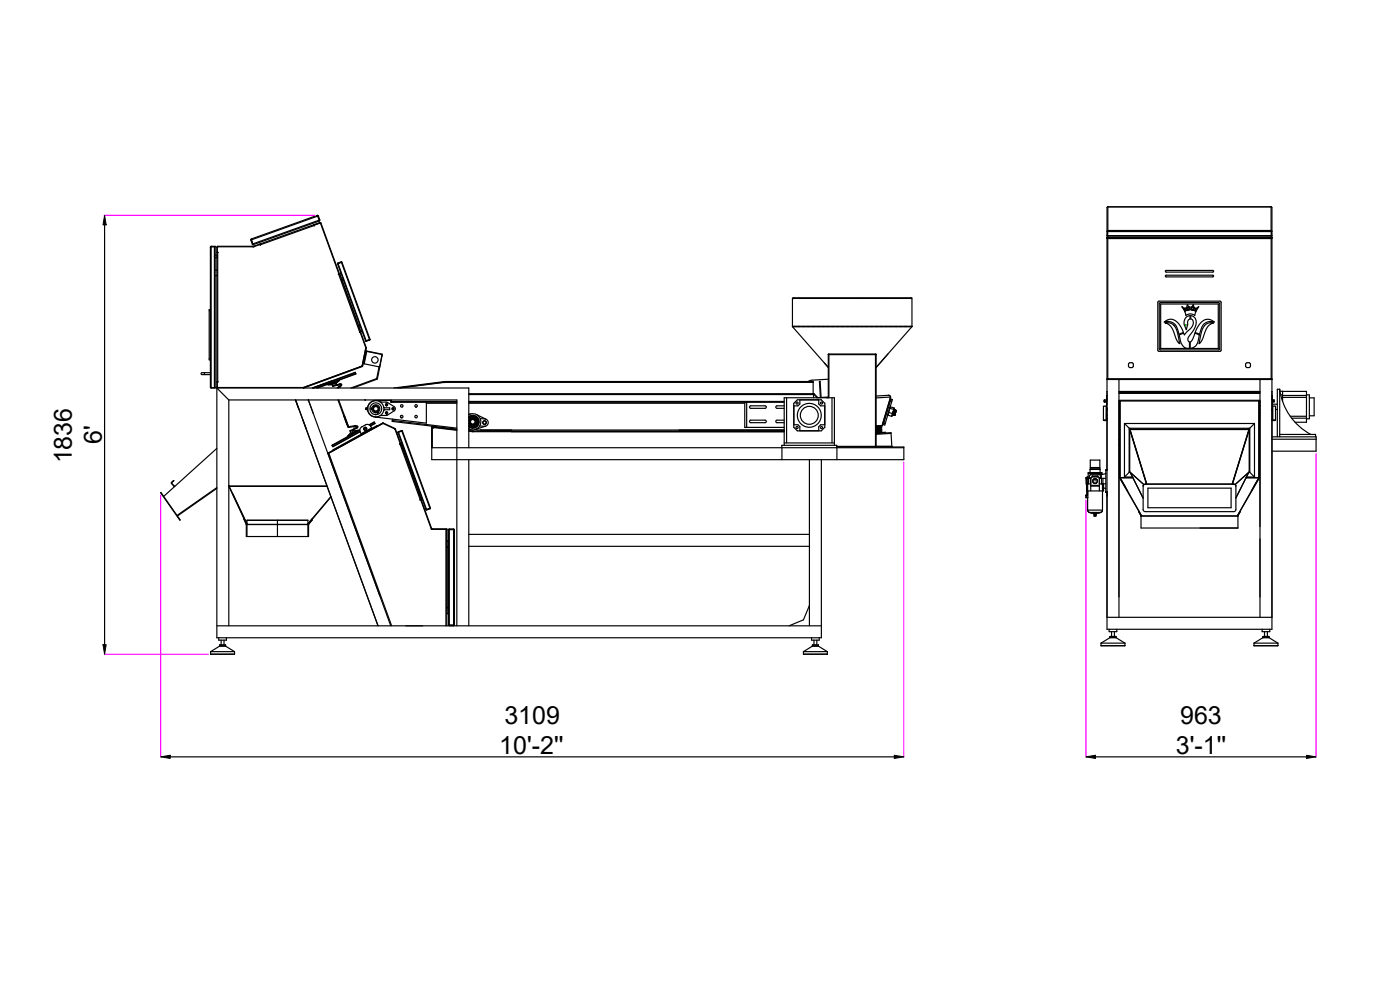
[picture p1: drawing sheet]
<svg xmlns="http://www.w3.org/2000/svg" width="297mm" height="210mm" viewBox="0 0 297 210" stroke-linecap="round" stroke-linejoin="round" font-family="sans-serif">
<defs><g id="words">
<g font-size="5.3">
<text x="21.6" y="94.2" transform="rotate(-90 21.6 94.2)">6'</text>
<text x="15.3" y="98.3" transform="rotate(-90 15.3 98.3)">1836</text>
<text x="107" y="153.6">3109</text>
<text x="250.4" y="153.6">963</text>
<text x="105.9" y="160">10'-2''</text>
<text x="249.4" y="160">3'-1''</text>
</g>
</g></defs>
<!-- layer: 0 -->
<g fill="none" stroke="#000" stroke-width=".25">
<path d="M22.2 47.7v89.1M44.6 52.4v29.7M44.8 52.2l-.2 .2M44.8 52.3l-.2 .1M44.8 52.3h-.1M44.8 52.2v30.1M44.8 52.3h.8M44.8 52.2h.8v30.1h-.8M45.5 52.3v29.9M45.5 52.3h.1M45.6 52.3h.1M45.6 57.2l.4 .1"/>
<path d="M46 58.4l-.4 .1M46 52.4v29.7M46 52.4h.1M46 53.5h.2l-.2 .1M46.1 52.4v1.2M46.2 52.2l-.2 .2M46.2 52.2h7.3M46.2 52.2v.1M46.2 53.6v27.4M46.2 52.3l-.1 .1M46.3 52.3l-.2 .2M53.2 50.9l.3 .9"/>
<path d="M53.3 50.7l.3 1M53.3 50.7l-.1 .2M53.3 50.8l.2 1M53.5 51.8l.2 .1M53.5 52.2l.2 .1M53.5 52.2v.1M53.6 51.7l.2 .2M53.7 51.7l-.1 .1M53.7 51.8v.1M53.9 52.2l-.1 .1M53.9 52.2h.1M53.9 52.2v.1"/>
<path d="M53.9 52.3h.1M55.1 51.8l.2 .2zM55.2 51.9l-1.4 .4h-7.6M66.6 47.9l-11.4 4M66.7 47.9l-.2-.2-12.6 4.5M67.3 45.7l.2 .1M67.3 45.7l.1 .1-14.2 5.1M67.3 45.7l-14 5M67.4 45.8h.1M67.5 45.8l.2 .9M67.5 45.8l.3 .9M67.7 46.7v.2"/>
<path d="M67.7 46.9l-14 5M67.7 46.8v.1M67.7 46.7v.1M67.8 47.3l.2 .1M67.8 47.3l-1.2 .5M67.8 46.7l-.1 .2M67.8 46.7l-14.2 5M67.9 47.2v.1M67.9 47.3l-1.3 .5M68.1 47.3l-.2-.1-1.3 .6M68.1 47.3l3.8 10.9M68.1 47.3l9.6 26.4"/>
<path d="M71.6 56l6 16.3M71.6 55.9v.1M71.7 55.8l-.1 .2M71.7 55.9h.1M71.7 55.8v.1M71.7 55.9l-.1 .1M71.7 55.9l6 16.4M71.8 58.1v.1M71.8 58.2l4.5 12.3M72 58.1l-.2 .1M72.1 58.1h-.3M72.1 58.1l4 11"/>
<path d="M72.3 58l-.2 .1M72.4 55.5l.1 .1 6 16.4M72.4 55.5l-.7 .3M72.4 55.6l-.7 .3M72.4 55.5v.1M72.4 55.6l6 16.4M72.5 55.6h-.1M72.5 59.3h-.1M72.5 59.3v.1M72.8 59.2l-.3 .1M72.8 59.3l-.3 .1M234.8 50.5l.2 .1"/>
<path d="M234.8 50.5h.1M234.9 49.1l-.1 .8 .2 .2M234.9 50.4h.1M235 50v.1h34.6M235 50h34.7M235 49.9l-.1 .1M235 49.1h.1M235 49.1v.9M235 49l-.1 .1M235 50.6l-.2-.2h35l-.1 .2M235 50.6h-.1M235 50.6v29.7"/>
<path d="M235 50.6h34.7M235 43.9h34.7M235 48.9v.2h34.7v-.2M235 43.9l-.2 .1v89.5h35v-89.5l-.1-.1M235 48.9l-.1 .2M235 43.9h.1M235 43.9v5M235 48.9h34.7M247.3 57.4h10l.2 .1-.2 .2h-9.9zM247.3 58.4h10l.2 .2-.2 .1h-9.9zM269.7 48.9l.1 .2-.1 .8M269.7 43.9v5"/>
<path d="M269.7 50.6l.1-.1zM269.7 50.6v29.7M269.7 50v.1M269.7 49.9v.2M269.7 49v1M269.7 49.9v.1M269.7 50.4h.1M269.7 50.6h.1M43.4 79.1v.4M44.4 76.1h.2M44.4 65.9h.2M44.6 79.1h-1.7l-.2 .2 .2 .2h1.7"/>
<path d="M44.6 65.7h-.2v10.6h.2M75.4 79.1l-8.9 3.2M75.5 79.2l-8.4 3.1M76 69.1l.4-.1-.3 .1M76.1 69.1l-.1 .1M76.3 77.8h.1M76.4 69.1l-.3 .2M76.4 70.4l1.2 3.4M76.8 77.7l-12.4 4.5M76.8 77.7v.1M76.8 77.8l-12.3 4.4M76.8 70.3l-.5 .2 .2-.1"/>
<path d="M76.8 77.6v.1M76.9 77.6h-.1M77.1 76.9h.1M77.6 72.3l.1 .1M77.6 74.4l3.5 .7-.6 2.6-3.5-.6M77.6 73.8l-.8 3.9M77.6 73.8h.1M77.7 72.3h-.1M77.7 73.7l-.1 .1M77.7 73.8l-.9 4M77.7 73.7v.1M77.7 72.3v.1"/>
<path d="M77.7 74.5l-.5 2.7M77.8 74.7h-.1M77.8 74.5l3.3 .7M77.8 74.5l-.5 2.7M78.4 72l-.7 .3M78.4 72.1h.1M78.5 72l-.8 .4M78.5 72h-.1M80.4 77.8l.2 .1M80.4 77.8l-.5 2.5M80.6 77.7h-.1M81 75.5h.1"/>
<path d="M81.1 75.4l-1 4.9M168.1 69.2v-6h25.4v6M168.1 69.2h25.4M168.1 69.2h.1M168.1 69.3h.6M168.1 69.2v.1M168.1 69.3h25.4M168.1 69.3l7.6 8.6-.8-.9M168.3 63.2h25M168.3 63.3h.4M168.9 69.3h.1M168.9 63.3h.1"/>
<path d="M169.1 69.3h.7M169.1 63.3h.7M169.9 69.3h.1M169.9 63.3h.1M170.2 69.3h.6M170.2 63.3h.6M170.9 69.3h.2M170.9 63.3h.2M171.2 69.3h.6M171.2 63.3h.6M172 69.3h.1M172 63.3h.1"/>
<path d="M172.2 69.3h.7M172.2 63.3h.7M173 69.3h.1M173 63.3h.1M173.3 69.3h.6M173.3 63.3h.6M174 69.3h.2M174 63.3h.2M174.3 69.3h.6M174.3 63.3h.6M175.1 69.3h.1M175.1 63.3h.1"/>
<path d="M175.3 69.3h.7M175.3 63.3h.7M175.7 75.2h10.2M175.8 75.2h.1M175.8 75.1h-.1v9.3M176.1 69.3h.1M176.1 63.3h.1M176.3 69.3h.7M176.3 63.3h.7M177.1 69.3h.1M177.1 63.3h.1M177.4 69.3h.6"/>
<path d="M177.4 63.3h.6M178.1 69.3h.2M178.1 63.3h.2M178.4 69.3h.7M178.4 63.3h.7M179.2 69.3h.1M179.2 63.3h.1M179.4 69.3h.7M179.4 63.3h.7M180.2 69.3h.1M180.2 63.3h.1M180.5 69.3h.6"/>
<path d="M180.5 63.3h.6M181.2 69.3h.2M181.2 63.3h.2M181.5 69.3h.6M181.5 63.3h.6M182.3 69.3h.1M182.3 63.3h.1M182.5 69.3h.7M182.5 63.3h.7M183.3 69.3h.1M183.3 63.3h.1M183.6 69.3h.6"/>
<path d="M183.6 63.3h.6M184.3 69.3h.2M184.3 63.3h.2M184.6 69.3h.6M184.6 63.3h.6M185.4 69.3h.1M185.4 63.3h.1M185.6 69.3h.7M185.6 63.3h.7M185.7 75.1h.2v19.6h-.2M185.8 75.2h.1M186.4 69.3h.1"/>
<path d="M186.4 63.3h.1M186.6 69.3h.7M186.6 63.3h.7M187.4 69.3h.2M187.4 63.3h.2M187.7 69.3h.6M187.7 63.3h.6M188.5 69.3h.1M188.5 63.3h.1M188.7 69.3h.7M188.7 63.3h.7M189.5 69.3h.1"/>
<path d="M189.5 63.3h.1M189.7 69.3h.7M189.7 63.3h.7M190.5 69.3h.1M190.5 63.3h.1M190.8 69.3h.6M190.8 63.3h.6M191.5 69.3h.2M191.5 63.3h.2M191.8 69.3h.6M191.8 63.3h.6M192.6 69.3h.1"/>
<path d="M192.6 63.3h.1M192.8 69.3h.7M192.8 63.3h.5M193.5 69.3l-7.6 8.7 2.5-2.9M193.5 69.2v.1M193.5 69.2h.1M239.5 77.1l.2-.2 .6 .2 .1 .1-.1 .7-.1 .1-.7-.1-.1-.2zM245.7 64h13.3v10.5h-13.3zM246 64.3h12.7v9.9h-12.7zM246.2 64.5h12.2v9.4h-12.2zM247 68.3a1.93 1.93 0 0 1 3 .3l1.1 2-1 .3-.1-.4a2.3 2.3 0 0 0-2.6-2.3zM247.2 68.5a2.15 2.15 0 0 1 2.6 2.1l.5 2.3a5.1 5.1 0 0 1-1.4-2.7 2.28 2.28 0 0 0-1.7-1.7z"/>
<path d="M251.3 66.1l.3 .8M251.5 65.7l-.1-.3-.2 .1-.4-.4 .5 .8h.1l-.1-.4 .1 .2M251.6 68.9l-.1 .1M251.6 66.9a1.46 1.46 0 0 1 1.8 0M251.6 65.9l-.2 .2M251.8 65.6l-.1-.2 .2 .2M251.9 64.7v.5h-.2l-.1 .1 .1 .3M251.9 64.6l.2 .6M252.2 65.2l.1-.1 .1 .1-.2 .4M252.2 65.2h-.1M252.2 65.6l-.3 .1M252.5 67.7v-.8a1.62 1.62 0 0 0-1 2.6l.2 .5 .2-1.5a.73 .73 0 0 1 .5-.8"/>
<path d="M252.5 65.7l-.8 .1M252.5 65.7l.8 .1M252.6 67a1.65 1.65 0 0 1 .8 2.6l-.8 1.3a1.31 1.31 0 0 0-.5 1.5l.2 .2v1.3a2 2 0 0 1-2-2.2l-.1-.6 .9-.4 .2 .4 .7-.9a1.71 1.71 0 0 0 .9-2.4l-.3-.2zM252.7 65.5v-.2l.1 .3 .3 .1M252.9 65.2l-.2-.1v.4M252.9 65.2l.3-.5v.5M253.2 65.3l.2-.1-.1 .4-.1-.2M253.2 65.4l-.1 .2M253.2 65.4h.1M253.4 65.9l.3 .2M253.6 65.7l.1-.2-.1 .4M253.6 65.9h.1"/>
<path d="M253.7 66.1l-.2 .8M253.9 65.5l-.3-.1v.3M254.3 65.1l-.4 .4M254.3 65.1l-.5 .8M254.4 71.1l-.9-.4-.6 1.5-.4 .4v1.3a2.13 2.13 0 0 0 1.8-2.4l.1-.4M254.7 68.5a1.85 1.85 0 0 1 2.9-.2 2.17 2.17 0 0 0-3 2l-.1 .6-1-.3 .6-1.3zM255.6 69l.1-.1a1.85 1.85 0 0 1 1.8-.4 2.45 2.45 0 0 0-1.9 2.1l-.2 .4a3.3 3.3 0 0 1-1.1 1.9l.2-.5a7.2 7.2 0 0 1 1.1-3.4zM264.4 77.1l.1-.2 .7 .2 .1 .1-.1 .7-.2 .1-.6-.1-.2-.7zM44.6 82.1l.2 .2M44.7 82.2h.1M44.8 82.2h-.1M44.8 82.2h.8"/>
<path d="M45.5 82.2h.1M45.6 82.2h.1M46 82.1l.2 .2 18.2-.1M46 82.3v53h128.2v-37.8M46 81h.2h-.2M46 82.3h53.5v12.7M46 95.1l-11.3 10.2M46 82.3l2.5 2.5M46.1 81l-.1 1.1M46.1 82l.2 .2M46.2 82.1l-.1 .1M48.5 84.8h48.4v47.9"/>
<path d="M48.5 84.8v47.9M62.7 84.8l.7 2.1M62.7 84.8l2.2 6M64.2 88.9l16 43.8M64.4 82.2v.1M65.2 81.9h.1M65.4 84.8v.1M66.3 82.3l9.1-3.3 .1 .3-8.1 3M66.5 87.8l-1.1-3 17.5 47.9M69.6 81.5l.2 .1M69.6 81.5l-.1 .1M69.6 96.2h.1"/>
<path d="M69.6 96.1v.1M69.8 81.6h.7M69.8 81.6h-.2M70.5 94.4v.1M70.6 81.2l-.1 .3 .1 .5 1.7-.6M70.6 81.2l-.1 .1M70.6 81.2l.5-.1 .3 .5M70.7 95.4l-.1 .1M71.3 81.6l-.7 .2M71.6 81.6l-.1 .1M71.6 81.7h.1M71.7 84.8l2.1 5.7"/>
<path d="M71.8 82.1l.5-.3-.1-.3h.3l-.1 .3-.9 .5M71.8 80.8l-.6 .6M71.8 80.8l-2 .8M71.8 82.1h.1M71.9 84.8l2 5.7h-.1M71.9 80.7l-.1 .1M72 80.6l-.1 .1M72 80.7l-.2 .1M72 80.7h.1M72.1 81.5l-.1 .1M72.1 82l.1 .1M72.1 81.5l-.8 .2"/>
<path d="M72.2 81.6l-.6 .1M72.2 81.9l.1 .1-.5 .3M73.8 90.5l.2 .2M73.8 92.5v.1M73.9 92.4l-.1 .1M74 90.5h-.1M74.4 91.7l-.5 .7M74.6 92l-.7 .4M75 91.2l-.7 .3M75.1 91.1v-.2l.6-.2v-.3l.2 .1-.1 .2-1.6 .7 .4 .6 .5-.3-.2-.6M75.3 90.3v.1M75.5 90.5v-.2l-1.5 .2v.2"/>
<path d="M75.6 90.5h-.6M75.7 90.8h.1M75.7 90.8l-.7 .2M75.7 90.4l-1.7 .3M75.8 91.3l-.7 .1M75.8 91.3l-.7 .4M76 91.3h-.2M76.3 91.3l-5.8 3.2M76.3 91.2l-5.8 3.2 .2 .3 2.9-1.6M76.4 91.5l-5.8 3.2-.1-.2M76.4 91.6l-2.7 1.5M76.7 92.1l-6.1 3.3"/>
<path d="M76.7 92l.1 .1M77.5 90.7l-.2 .1M77.5 84.8l-.1 .1M77.5 84.8h.1M77.7 90.8l-.5 .2M77.7 86.5l-.1 .3 .3 .1M77.7 86.5v.3M77.7 86.7h.1M77.8 90.8l-.6 .3M77.8 86.6v.2M77.8 86.5l-.1 .1M77.9 86.5l-.1 .1"/>
<path d="M77.9 86.5l.1 .4zM77.9 86.6h.1M78 86.8h-.1M78.3 90.1l1.1-.6 .2 .3-1 .6M78.7 86.6v.2M78.8 86.6h-.1M78.8 86.6h.1M78.8 86.8h-.1M78.8 90.9v.1M78.8 90.8l-2.2 1.2M78.9 90.8l-2.3 1.3M78.9 86.8h-.1"/>
<path d="M78.9 91a1.1 1.1 0 0 0-1.1-1 1.7 1.7 0 0 0-1.5 1.4l.4 .8M79.4 89.6l-1 .6M79.5 89.8l-1 .5M79.9 80.3l-5.5 2M79.9 80.3v.2M79.9 80.3h.2M79.9 80.3h.1M79.9 80.5l-5 1.8M80 90.3l-1.1 .6M80 90.3v.1M80.1 80.3l-.2 .2M80.1 87.6l.2-.1z"/>
<path d="M80.1 87.5l-.1 .1M80.3 87.4v.1M80.3 87.5h.1M80.6 85.2l1.5 .1 1.5 1a.51 .51 0 0 1 0 .8l-1.5 1-1.5 .1M81.2 89.8l-11.5 6.3 13.4 36.6M81.2 89.7v.1M81.2 89.8l-11.6 6.4M81.3 89.8l2.5 1.1M81.3 89.8h-.1M81.3 89.7l-11.7 6.4M81.3 89.7l-.1 .1M81.3 89.7l2.5 1.2"/>
<path d="M81.4 86.4a1.72 1.72 0 0 0-2.7-1 1.72 1.72 0 0 0 .2 2.9 1.72 1.72 0 0 0 2.5-1.3M81.4 86.5h1.3v.4l-1.3 .1zM81.4 86.4v.1M82.9 85h.1M83 85.2h13.9M83 85.2h.1M83 84.8v.5M83.2 89.2l13.7 1.6M83.3 88.9l-.1 .5 13.7 1.6M83.8 91h-.1M83.8 90.9l.1 .1M83.9 91l7.6 21.2 .2 .1 3.1-.1v20.5"/>
<path d="M83.9 91l1 3.2M84.4 91.7l6 16.4M84.5 91.7h-.1M84.5 91.7h.1M84.5 91.6v.1M84.5 91.7l-.1 .1M84.5 91.7l6 16.4M84.8 94.2l4.3 11.8M85.1 94.1l3.8 10.5M85.1 94.1l-.3 .1M85.2 91.3l-.8 .4M85.2 91.3l.2 .1"/>
<path d="M85.2 88.1l-.2 .3 .2 .2M85.2 91.4l-.7 .3M85.2 91.3v.1M85.2 91.4l6 16.4M85.3 94l-.2 .1M85.3 91.4h-.1M85.3 86.3h.1M85.4 91.4l5.9 16.4M85.5 95.3l.2-.1-.2 .2M85.5 95.3h-.1M88.2 86.3h.2M90.4 85.5h6.5"/>
<path d="M90.5 85.3l-.1 4.5-10.7-1.3a1.77 1.77 0 0 1-1.7-1.6M91.5 90.5l.1 .1M91.5 90.5l5.4 .7M91.6 90.6v4.4h100.1M91.6 90.4l-.1 .1M91.6 90.6l.1 .1M91.7 90.4v.2M91.9 90.8l.1-.1-.3-.1-.1 .3h.1v4.1M92 90.7l4.9 .6M94.4 81l-10.8 1.3M94.4 81.1h.1M94.4 81.1l-9.5 1.2"/>
<path d="M94.4 81v.1M94.4 81l-10 1.3M94.4 81h.7M94.4 81h78.1M94.4 81.1v-.2h78.1v2.6M94.4 81.1h78.1M95.3 81h.1M95.5 81h.7M96.3 81h.1M96.5 81h.7M96.9 85.3h-14l-.1-.4h-3.1a1.77 1.77 0 0 0-1.7 1.6M97.3 81h.2"/>
<path d="M97.6 81h.6M98.4 81h.1M98.6 81h.7M99.4 81h.1M99.5 88.5a1.25 1.25 0 0 1 1.7 .1 1.25 1.25 0 0 1 0 1.7 1.25 1.25 0 0 1-1.7 .1M99.5 88.8a1.09 1.09 0 0 1 1.5-.1 1.09 1.09 0 0 1 0 1.6 1.09 1.09 0 0 1-1.5-.1M99.5 88.7a1.13 1.13 0 0 1 1.6 0 1.13 1.13 0 0 1 0 1.6 1.13 1.13 0 0 1-1.6-.1M99.5 88.4a1.38 1.38 0 0 1 1.8 .1 1.38 1.38 0 0 1 0 1.9 1.38 1.38 0 0 1-1.8 .2M99.5 85.2h66.9M99.5 83.5h73.1M99.5 85.3h66.9M99.5 91.3l.8 .1"/>
<path d="M99.5 91.5l.7 .1M99.5 97.5v35.2M99.5 83.7h73.1M99.5 85.5h58.5M99.5 91v.1M99.5 91h.1M99.6 81h.7M99.8 87.8a1.72 1.72 0 0 1 2.2 1.8 1.72 1.72 0 0 1-2.5 1.4M99.8 87.8l-.3 .2M99.8 87.8l-.3 .1M100.1 91.4v.2M100.2 90.6h.1"/>
<path d="M100.2 88.6a.86 .86 0 0 0-.7 .7 .86 .86 0 0 1 1.3-.5 .86 .86 0 0 1 0 1.4 .86 .86 0 0 1-1.3-.5 .86 .86 0 0 0 1.4 .3M100.2 88.6h.1M100.2 88.6h.3M100.2 91.6h66.2M100.2 90.1v.1M100.3 91.4h66.1M100.3 91.4l-.1 .2M100.3 88.8a.64 .64 0 0 1 .6 .7 .64 .64 0 0 1-.7 .6M100.3 88.8a.64 .64 0 0 0-.6 .6 .64 .64 0 0 0 .5 .7M100.3 88.8a.68 .68 0 0 1 .7 .7 .68 .68 0 0 1-.8 .7M100.3 88.8a.68 .68 0 0 0-.7 .6 .68 .68 0 0 0 .6 .8M100.3 88.8h.1"/>
<path d="M100.3 88.6h.1M100.4 88.3v.1M100.4 81h.1M100.5 88.6l.1 .1a.86 .86 0 0 1 .5 1.1M100.5 88.6h.1M100.5 91.4v.2M100.7 81h.6M100.9 90v.1M101 90l-.1 .1M101 89.9v.1M101 87.9l2.1 1M101.1 89.8h.1"/>
<path d="M101.1 89.8v.1M101.1 89.8l-.2 .3M101.1 91l.1 .2h65.2M101.4 81h.2M101.7 81h.6M101.9 88.8l.9 .1a.79 .79 0 0 1 .8 .8 .79 .79 0 0 1-.9 .7h-.9M101.9 91.2v.2M102.5 81h.1M102.7 81h.7M103 90.4l-2.2 .7M103.5 81h.1M103.8 81h.6"/>
<path d="M104.5 81h.2M104.8 81h.6M105.6 81h.1M105.8 81h.7M106.6 81h.1M106.9 81h.6M107.6 81h.2M107.9 81h.6M108.7 81h.1M108.9 81h.7M109.7 81h.1M109.9 81h.7"/>
<path d="M110.7 81h.1M111 81h.6M111.7 81h.2M112 81h.7M112.8 81h.1M113 81h.7M113.8 81h.1M114.1 81h.6M114.8 81h.2M115.1 81h.6M115.9 81h.1M116.1 81h.7"/>
<path d="M116.9 81h.1M117.2 81h.6M117.9 81h.2M118.2 81h.6M119 81h.1M119.2 81h.7M120 81h.1M120.2 81h.7M121 81h.2M121.3 81h.6M122.1 81h.1M122.3 81h.7"/>
<path d="M123.1 81h.1M123.3 81h.7M124.1 81h.1M124.4 81h.6M125.1 81h.2M125.4 81h.6M126.2 81h.1M126.4 81h.7M127.2 81h.1M127.5 81h.6M128.2 81h.2M128.5 81h.6"/>
<path d="M129.3 81h.1M129.5 81h.7M130.3 81h.1M130.6 81h.6M131.3 81h.2M131.6 81h.6M132.4 81h.1M132.6 81h.7M133.4 81h.1M133.6 81h.7M134.4 81h.1M134.7 81h.6"/>
<path d="M135.4 81h.2M135.7 81h.6M136.5 81h.1M136.7 81h.7M137.5 81h.1M137.8 81h.6M138.5 81h.2M138.8 81h.6M139.6 81h.1M139.8 81h.7M140.6 81h.1M140.9 81h.6"/>
<path d="M141.6 81h.2M141.9 81h.6M142.7 81h.1M142.9 81h.7M143.7 81h.1M143.9 81h.7M144.7 81h.2M145 81h.6M145.8 81h.1M146 81h.7M146.8 81h.1M147 81h.7"/>
<path d="M147.8 81h.1M148.1 81h.6M148.8 81h.2M149.1 81h.6M149.9 81h.1M150.1 81h.7M150.9 81h.1M151.2 81h.6M151.9 81h.2M152.2 81h.6M153 81h.1M153.2 81h.7"/>
<path d="M154 81h.1M154.3 81h.6M155 81h.2M155.3 81h.6M156.1 81h.1M156.3 81h.7M157.1 81h.1M157.3 81h.7M158 85.3v5.4h8.4M158.1 81h.1M158.4 81h.6M158.4 85.3v5.4"/>
<path d="M159 89.3l.3-.2h3l.3 .3-.3 .3h-3l-.3-.2zM159 86.2l.3-.1h3l.3 .2-.3 .3h-3l-.3-.1zM159.1 81h.2M159.4 81h.6M160.2 81h.1M160.4 81h.7M161.2 81h.1M161.5 81h.6M162.2 81h.2M162.5 81h.6M163.3 81h.1M163.5 81h.7"/>
<path d="M164.3 81h.1M164.6 81h.6M165.3 81h.2M165.6 81h.6M165.9 95v-.5h11.6v.5M165.9 95v2.5M166.4 81h.1M166.4 89.1h-1.6l-.2 .3 .2 .3h1.6M166.4 86.1h-1.6l-.2 .2 .2 .3h1.6M166.4 94.5v-10.1h10.6v10.1M166.4 94h10.6M166.6 81h.7"/>
<path d="M166.9 84.4v9.6M167.4 81h.1M167.6 81h.7M168.4 85.6l.8-.8h5l.8 .8v5l-.8 .8h-5l-.8-.8zM168.4 81h.2M168.7 81h.6M169.5 81h.1M169.7 84.8v.9l-.4 .4h-.9v4h.9l.4 .4v.9M169.7 81h.7M170.5 81h.1M170.7 81h.7M171.5 81h.1"/>
<path d="M171.7 97.5v35.2M171.8 81h.7M172.3 80.9v.1M172.6 83.5l.1 .1M172.6 83.5v.9M172.6 83.6l.8 .8h-.2M172.6 83.6h.1M172.7 83.6h-.1M172.7 83.6l.8 .8 .5-.1M173.7 84.8v.9l.4 .4h.9M174 84.4l-.2-3.5h.2l.2 3.5M175 90.1h-.9l-.4 .4v.9"/>
<path d="M175.7 80.4l-3.4 .2-.8 .3M175.7 84.3l-.4 .1M175.7 84.2l-1.5 .1M175.8 84.4v-9.3h9.9v19.7M176.5 84.4v9.6M177.5 94.8h14.2v2.7h-100.1v-2.5M177.5 94.7h8.2M177.5 95v2.5M185.7 94.7v.1M185.7 94.7l3.5 .1M185.7 94.7h.1M185.8 94.7h-.1"/>
<path d="M185.9 90.7h1M185.9 91.1h1M185.9 91.4l1.1 .1M185.9 91.7h1.2M185.9 91.3l1.2 .1v.1l-1 .2M185.9 90.9l1.2 .1-.1 .1-.9 .2M185.9 90.5l1.2 .1-.1 .2-.9 .1M185.9 92l3.1-.2 .2 2.9h-3.3M185.9 91.8l2-.1v.2M186.5 90.7l-.6 .1M186.5 91.1l-.6 .1M186.5 91.5l-.6 .1"/>
<path d="M186.9 90.4h-.8M187 90.3l-1 .2M187.1 90.3l-1.2 .1M187.1 90.3l-1.2 .1h.1M187.1 90.3h.1M187.2 90.3h-.1M187.2 90l.2 .1M187.3 89.8h.2M187.5 89.7l.3 .1M187.6 91.7v.2M188.4 88h.1M188.4 88.1l.8 .2"/>
<path d="M188.4 88v.1M188.5 83.8l.3 .2 .1 .4-1.7 5.9M188.5 83.8l-2.6 .2M188.5 83.8l.4 .4M188.5 87.5l-.1 .6M188.5 87.5l.8 .2M188.7 85h.2M188.7 86.6h.1M188.8 86.6l-.3 .9M188.8 86.6l.1-.3 .8 .2-.1 .3M188.8 86.6l.8 .2M188.8 84.8h.2"/>
<path d="M188.9 86.4h-.1M188.9 84.2l-1.8 6.1M188.9 85l.3 .1M188.9 84.4h.1M188.9 84.2l-3 .2M189 84.7h.3l-1.6 5.5-.3-.1zM189 91.9l-3.1 .2M189.2 94.7h.1M189.3 87.7l-.1 .6M189.3 87.8v.2M189.4 87.9l-.1 .1M189.4 88h.1"/>
<path d="M189.5 88h.1M189.5 88l.3-1-.2 1M189.6 88h-.1M189.6 88h.1M189.6 86.8l-.3 .9M189.6 87l-.2 .9M189.6 86.9l-.3 1.1M189.7 87h.1M189.7 87l-.3 1M189.7 86.6l-.5 1.7M189.7 88v.1M189.7 87l-.2 1z"/>
<path d="M189.7 88.1h.1M189.8 87l-.3 1M189.8 88.1h.1M189.8 87h.1M189.8 88.1l.1-.5-.1 .5M189.8 87.1l-.2 .9M189.9 87.1l-.3 .9M189.9 87l-.3 1.1M189.9 87h.1M189.9 87l-.2 1M189.9 87.5l-.1 .6M189.9 87.5l.2-.4-.1 .4"/>
<path d="M190 87l-.3 1.1M190 87h-.1M190 87.1l-.3 1M190 87.6l-.2 .5M190 87v.1M190 87.5h.1M190 87.1l-.2 1M190 87.1l-.1 .4M190.1 87l-.1 .1M190.1 87.1l-.2 .4M190.1 87.1l-.4 1M190.1 87.1h.1"/>
<path d="M190.1 87.1l-.1 .4M231.3 99.6v-.2h2v.9M231.3 99.2v.2M233.3 99.2h-2v-1.6h2v1.8M233.4 99.6h-2.2v.6M234.1 89.1h.1M234.1 89.2h.1M234.2 86.1l-.1 .1v3M234.2 89.1v.1M234.2 89.2h.5M234.2 86.1h.5M234.3 84.9v.1"/>
<path d="M234.3 84.9v.4M234.3 84.9h.1M234.6 99.8h.2M234.7 86.1v3.1M234.7 89v.2M234.7 89l-.5 .1M234.7 86.8l.1-.1-.1 .3M234.7 86.1h.1M234.7 85.3h-.4M234.7 85.2l-.4 .1M234.7 84.9h-.4M234.7 83.9v5.1"/>
<path d="M234.7 83.9h.1M234.8 83.9h-.1M234.8 84.8h-.1M234.8 84.3h-.1M234.8 84.6h-.1M234.8 83h.1M234.8 87.9v.3M234.8 99.6h-.2v4.9h.2M234.8 80.4h.1M235 80.3l-.2 .2h35l-.1-.2M235 80.3l-.2 .1M235 80.3l-.1 .1"/>
<path d="M235 80.3h34.7M237.4 83.1h29.9M237.4 83.3h29.9M237.4 83.4h29.9M237.4 84.9h29.9M237.4 85.1h29.9M237.4 80.5v50.4M237.4 83h29.9M237.4 94.3h.1M237.4 94.4h.1M237.5 85.1v16.2M237.5 93.2h-.1"/>
<path d="M237.7 85.1l-.1 16.3M238.5 89.8v11.4M238.5 89.8l1.1 1M238.5 89.8h27.6M239.6 90.8v9.4M239.6 90.8h25.5M239.6 91.1h25.5M239.6 91.1v9M239.7 90.8l3.6 11.9M265 91.1h-25.3M265 90.8l-3.6 11.9M265.1 91.1v9"/>
<path d="M265.1 90.8v9.4M266.1 89.8v11.4M266.1 89.8l-1 1M267 85.1v16.3M267.2 85.1v16.2M267.2 88.2v.1M267.3 86.1h-.1M267.3 86.9h-.1M267.3 85.2h-.1M267.3 86h-.1M267.3 85.4h-.1M267.3 87.5h-.1"/>
<path d="M267.3 86.2h-.1M267.3 80.5v50.4M269.7 80.3l.1 .1M269.7 80.3v.1M269.8 80.4h.1M269.8 83h.1M269.8 84.6l.1 2.2M269.8 83.9h.1M269.8 92.7h9.4v.5h-9.4M269.9 83.9v.4M269.9 83.9h.1M269.9 84.3l-.1 .5"/>
<path d="M269.9 84.3h-.1M269.9 84.9h.4M269.9 85.2h.4M269.9 85.7h1.1M269.9 86.8l-.1 2.2 .2 .2M269.9 86.8h-.1M269.9 87h-.1M270 86.1h-.1M270 89.1v.1M270 89l-.1 .1M270.3 84.9v.3M270.3 84.9h.1"/>
<path d="M270.3 85.2l-.4 .1M270.4 86.1h-.4v3M270.4 89.1h-.4M270.4 89.2h-.4M270.4 89.1v.1M270.5 86.1l.1 .1v3M270.6 89.1h-.2M270.6 89.2h-.2M270.6 86.9h.4M271.5 82.6a12.7 12.7 0 0 0 6.6 9.6M271.5 92.2h7.6v.5M271.5 82.6v10.1"/>
<path d="M271.5 82.6h-.5v10.1M271.5 83h5.7v6.6h-2.5M271.7 83.8h.4M272.1 83.9h5.1M272.1 84.3h5.1M272.1 83v2.2M273.7 88.3h3.5M274 88.7h3.2M277.2 83.8h.6v5h-.6M277.8 84.4h1v3.8h-1M279.2 93.2v2.5h-9.4M34.1 104.5l4.1 5.8z"/>
<path d="M34.4 104.9h.1M36.4 102.5l.6 .7M36.4 102.3v.2M36.4 102.3l.5-.4zM36.8 102l-.1 .1M37 103.2h.1M37.9 109.9h.1M46 103.6l-8.4 5.9M46 103.4l-8.4 5.9M48.6 103.2l3.7 8.1M48.6 103.1v.1M48.6 103.2l3.8 7.9"/>
<path d="M48.6 103.1l20.8 .1M48.6 103.1h.1M49.4 104.7l3 6.5h12.9M49.6 105.1h.1M51.8 110.1l.4 1.1M52.2 111.2l.1 .1M52.3 111.3h13.2M52.3 111.3v2.5h13.2v-2.5M52.3 111.2l-.1 .1M52.4 113.8v-3.5h12.9v3.5M58.9 110.3v3.5M65.5 111.2h-.1"/>
<path d="M66.2 110.2l-.8 1.1M66.3 110.2l-.1 .1M66.3 110.3l-.8 1M69.4 103.1l-20.9 .1M70.2 105.3l-4.9 5.8 1-1.1M70.2 105.4l-4.9 5.8M72 102.9h.1M72.1 103h.1M72.1 103.2h.1M72.6 104.5h.1M73.1 105.8h.1M73.1 105.9h.1"/>
<path d="M74.5 109.6v.1M88.9 104.6l.5 1.3M89.1 104.6l-.2 .1M89.2 106l2.3 6.3h3.3M89.4 105.9l-.3 .1M89.5 105.8l-.1 .1M90.5 108.1h-.1M90.5 108.1h.1M90.5 108.1v.1M91.2 107.8l-.7 .3M91.2 107.8h.1M91.2 107.9l-.8 .2"/>
<path d="M91.2 107.8v.1M91.3 107.8l-.1 .1M91.3 107.8h-.1M91.7 112.1l-.1 .1M94.6 112.3v20.4M94.8 112.4h.1M94.8 114.7h.1M94.8 116.1h.3M94.8 112.3v.1M94.8 116h.3M94.8 114.7v.1M94.8 116h.1"/>
<path d="M94.9 116.1v12.8M95.1 112.4v20.2M95.1 112.4h.1M95.1 114.8h-.3v1.3M95.3 112.3l-.2 .1M95.3 112.3l1.1 .1M95.3 112.2v20.5l-.2-.1M95.3 112.2l-.2 .2M95.3 112.3l-.1 .1M95.3 112.2h.9M96.2 112.2v20.5l.2-.1M96.2 112.2l.2 .2"/>
<path d="M96.3 112.3l-.1 .1M96.4 112.4v20.2M99.5 113.4h72.2M99.5 115.9h72.2M230.4 105.1v.5M230.5 102v.3h.4M230.5 102h.4M230.5 102.7h.2M230.5 102.7v1.4h3.6v-1.4h-.2M230.5 101.3h-.1v.2M230.5 101.3v.3h-.1M230.6 104.1v1.5"/>
<path d="M230.6 104.1v1M230.7 101.3h-.3l.1 1.4M230.7 102.3v.4M230.7 108.2h3.2M230.7 105.6v2.6M230.7 108.2l.4 .5M230.7 102.7l.1 2.9h-.4v-.5h.3v-1M230.7 102.7h.7M230.8 101.2h-.1v.6M230.8 100.5h3M230.9 101.8h-.4v.2M230.9 101.4v1.3"/>
<path d="M231 101.4h.4M231 100.5v-.2h.5v.2M231.1 108.7h2.4M231.1 108.7l.5 .1 1.9-.1M231.3 100.2h.3M231.3 100.2v.1M231.3 100.2h-.5v1.2h.3M231.4 101.4h.1M231.4 104.1v-2.7l.3-.3h1.2l.3 .3v2.7M231.4 100.5v.2M231.4 103h1.8M231.4 103.1h1.8"/>
<path d="M231.6 100.2v.3M231.6 100.2h1.4M231.7 101.1v-.1h1.2v.1M231.8 101v.1M231.9 108.8l.8 .1M232.1 109.1l.2 .2 .2-.2M232.1 108.9v.2M232.1 109.1v.4h.4v-.3l-.2 .1M232.3 109.3h.1M232.3 101.5v.5M232.5 108.9v.2M232.5 109.1h.1"/>
<path d="M232.5 109.1v.2M232.7 108.8v.1M232.8 101v.1M233 100.2h.8v.5M233 100.2v.3M233.1 100.5v-.2h.5v.2M233.2 101.4h.1M233.2 100.5v.2M233.2 102.7h.7M233.2 101.4h.5M233.2 101.4v1.3M233.5 101.4h.1"/>
<path d="M233.5 101h.1M233.6 100.7h-2.2l-.3 .3v.4M233.6 101h-.1v.4M233.6 100.7v.7M233.7 101.5h.9M233.7 102.6h.9M233.7 101.4v1.3M233.9 102.7v5.5M233.9 108.2l-.1 .3-.3 .2M234 101.5v1.1M234.1 103.5l.5 .1M234.6 103.6v.1"/>
<path d="M234.6 100.4l-1 .3M234.6 104.3h.2M234.8 105v.3M234.8 105h.1M237.5 101.3h2.8M237.5 101.4l4.7 8.1M237.5 101.3v.1M237.6 101.3h.1M237.6 101.3l1.6 2.8M237.6 101.3l-.1 .1M237.6 101.3l2.7 .1M237.6 101.4l4.6 8h20.3l4.6-8"/>
<path d="M237.6 101.4h.1M237.6 101.4l1.1 1.9M238.5 101.2h1.8M239.6 100.2h.2M239.6 100.2l-1.1 1M239.6 100.1h.1M239.7 100.1v-9l3.5 11.6M239.7 100.1l3 2.7M239.8 100.2l2.9 2.6M239.8 100.2l2.7 5.5M239.8 100.2h.1M239.8 100.2v.1"/>
<path d="M242.1 109.5h20.5M242.1 109.5v2.5h20.5v-2.5M242.1 109.4l-.1 .1M242.1 109.4l-.5-.8 .4 .8M242.1 109.4h-.1M242.1 109.4v.1M243 102.7l-.3 .1-.2 .3M243 102.7l-.3 .1-.2 .3v5l.2 .3 .3 .1h18.9l.3-.4v-5l-.2-.3-.3-.1M243 102.7h18.7M243 102.7h.1M243.5 103.5h17.7v4.2h-17.7zM261.7 102.7l.3 .1 .2 .3"/>
<path d="M261.7 102.7h.1M262.6 109.4l.5-.9-.5 .9M262.6 109.4v.1M262.6 109.4h.1M264.4 101.2h1.7M264.9 100.2v.1M264.9 100.2l-2.7 5.4M264.9 100.2h.1M264.9 100.2h.2M265 100.1v-9l-3.5 11.6M265 100.1l-3 2.7M265 100.1h.1"/>
<path d="M265.1 100.2l1 1M267 101.4h.1M267 101.4l-1.1 1.9M267.1 101.3l-.1 .1M267.1 101.3h.1M267.1 101.3l-2.8 .1M267.1 101.3l-1.6 2.8M267.2 101.4l-4.7 8.1M267.2 101.3l-.1 .1M267.2 101.3h-2.8M267.2 101.3v.1M44.7 138.2v.6"/>
<path d="M44.7 138.2h5.1M44.7 138.8h5.1M46 132.7h128.2M46.4 135.3v.5h1.6v-.5M46.6 137.1h1.3l1.9 1.1M46.6 137.1l-1.9 1.1M46.6 136.8v.2M46.6 136.8h1.3M46.6 137v.1M46.6 136.8h.1M46.9 135.8v1M47.5 135.8v1"/>
<path d="M47.9 136.8v.2h-1.3M47.9 136.8h-.1M47.9 137v.1M49.8 138.2v.6M94.8 128.9h.3M94.8 128.9v1.3M94.8 130.2h.3M94.8 130.2h.1M95.1 132.5l.2 .1M95.1 132.6h.1M95.1 128.9l-.3 .1M95.3 132.6h-.1"/>
<path d="M96.3 132.6h-1M96.4 132.6h-1.1M170.4 138.2v.6M170.4 138.2h5.1M170.4 138.8h5.1M170.5 138.8h5M171.7 128.4l-1.3 3.1-3 1.2M172.2 135.3v.5h1.6v-.5M172.3 137.1l-1.9 1.1M172.3 137.1h1.3M172.3 136.8v.2M172.3 136.8h1.3"/>
<path d="M172.3 137h1.3M172.3 137v.1M172.4 136.8h-.1M172.7 135.8v1M173.3 135.8v1M173.6 136.8v.2M173.6 136.8h.1M173.6 137.1l1.9 1.1M173.6 137v.1M175.5 138.2v.6M233.6 136.4v.6h5M233.6 136.4h5"/>
<path d="M233.6 137h.1M234.8 130.9h35M235.3 133.5v.5h1.6v-.5M235.5 135.3h1.3M235.5 135.3l-1.9 1.1M235.5 135h1.2M235.5 135.2h1.2M235.5 135v.2M235.5 135.2v.1M235.5 135h.1M235.8 134v1M236.4 134v1"/>
<path d="M236.7 135v.2M236.7 135h.1M236.8 135.3l1.8 1.1M236.8 135.2l-.1 .1M238.6 137h-5M238.6 136.4v.6M266 136.4v.6h5.1M266 136.4h5.1M266.1 137h-.1M267.8 133.5v.5h1.6v-.5M267.9 135.3l-1.9 1.1M267.9 135.3h1.3"/>
<path d="M267.9 135v.2M267.9 135h1.3M267.9 135.2h1.3M267.9 135.2v.1M268 135h-.1M268.3 134v1M268.9 134v1M269.2 135v.2M269.2 135h.1M269.2 135.3l1.9 1.1M269.2 135.2v.1M271.1 137h-5"/>
<path d="M271.1 136.4v.6M36.1 160.5h153.6M232.4 160.5h44.8"/>
<circle cx="45.8" cy="54.4" r=".3"/>
<circle cx="79.5" cy="76.3" r=".68"/>
<circle cx="251.5" cy="68.9" r=".08"/>
<circle cx="70.8" cy="81.4" r=".13"/>
<circle cx="72.3" cy="81.6" r=".1"/>
<circle cx="74.8" cy="91.7" r=".13"/>
<circle cx="75.8" cy="90.5" r=".1"/>
<circle cx="77.5" cy="91" r=".34"/>
<circle cx="77.5" cy="91" r=".29"/>
<circle cx="79.7" cy="86.7" r=".48"/>
<circle cx="79.7" cy="86.7" r=".64"/>
<circle cx="79.7" cy="86.7" r=".63"/>
<circle cx="79.7" cy="86.7" r=".86"/>
<circle cx="79.7" cy="86.7" r="1.26"/>
<circle cx="82" cy="85.8" r=".25"/>
<circle cx="82" cy="87.6" r=".25"/>
<circle cx="82" cy="87.6" r=".16"/>
<circle cx="82" cy="85.8" r=".16"/>
<circle cx="83.4" cy="86.7" r=".16"/>
<circle cx="83.4" cy="86.7" r=".25"/>
<circle cx="85.2" cy="88.4" r=".27"/>
<circle cx="85.2" cy="86.1" r=".27"/>
<circle cx="88.3" cy="86.1" r=".27"/>
<circle cx="88.3" cy="88.4" r=".27"/>
<circle cx="100.3" cy="89.5" r=".48"/>
<circle cx="100.3" cy="89.5" r=".63"/>
<circle cx="102.8" cy="89.6" r=".41"/>
<circle cx="102.8" cy="89.6" r=".32"/>
<circle cx="169.1" cy="85.5" r=".23"/>
<circle cx="169.1" cy="90.7" r=".23"/>
<circle cx="171.7" cy="88.1" r="2.54"/>
<circle cx="171.7" cy="88.1" r="1.9"/>
<circle cx="174.3" cy="85.5" r=".23"/>
<circle cx="174.3" cy="90.7" r=".23"/>
<circle cx="232.3" cy="102" r=".48"/>
<circle cx="232.3" cy="102" r=".47"/>
<circle cx="232.3" cy="102" r=".53"/>
</g>
<path d="M267.2 88.2v.2" fill="none" stroke="#000" stroke-width=".22"/>
<g fill="none" stroke="#000" stroke-width=".21">
<path d="M22.2 45.7l.3 2h-.7zM67.9 47.3h.1M250.8 65.1h.1M251.2 65.5h.1M251.3 65.9h.1M251.4 66.1h-.1M251.4 65.9h.1M251.5 65.7h-.1M251.6 66.9h.1M251.7 65.8l-.1 .1M251.8 65.6h-.1M251.9 65.3h.1"/>
<path d="M251.9 64.6v.1M251.9 65.6v.1M252.1 65.2h.1M252.2 65.6h.1M252.3 65.5h.1M252.5 65.7h.1M252.7 65.5h.1M252.8 65.6h.1M252.9 65.2h.1M253.1 65.6v.1M253.2 64.7h.1M253.2 65.2v.1"/>
<path d="M253.3 65.6h.1M253.3 65.8l.1 .1M253.5 66.9h-.1M253.6 65.7h.1M253.6 65.9h.1M253.7 66.1h.1M253.8 65.9h-.1M253.9 65.5h.1M254.3 65.1h.1M70.5 94.4v.1M91.9 90.8l-.2 .1M36.4 102.4v.1"/>
<path d="M37 103.1h.1M21.8 136.8h.7l-.3 2zM34.1 160.5l2-.3v.7zM189.7 160.2l2 .3-2 .4zM230.4 160.5l2-.3v.7zM277.2 160.2l2 .3-2 .4z"/>
</g>
<path d="M22.1 45.7h44.8M191.7 98v62.6M279.2 96.2v64.4M34.1 105v55.6M230.4 106.1v54.5M22.1 138.8h22.1" fill="none" stroke="#f0f" stroke-width=".25"/>
<path d="M22.2 45.7l.3 2h-.7zM21.8 136.8h.7l-.3 2zM34.1 160.5l2-.3v.7zM189.7 160.2l2 .3-2 .4zM230.4 160.5l2-.3v.7zM277.2 160.2l2 .3-2 .4z" fill="#000"/>
<path d="M251.4 68.9a.1 .1 0 0 0 .2 0 .1 .1 0 0 0-.2 0z" fill-rule="evenodd" fill="#000"/>
<path d="M251.4 68.9a.1 .1 0 0 0 .2 0 .1 .1 0 0 0-.2 0zM251.5 68.9a.05 .05 0 0 1 .1 0 .05 .05 0 0 1-.1 0z" fill-rule="evenodd" fill="#0f0"/>
<path d="M251.6 68.9l-.1 .1" fill="none" stroke="#0f0" stroke-width=".25"/>
<use href="#words"/>
</svg>
